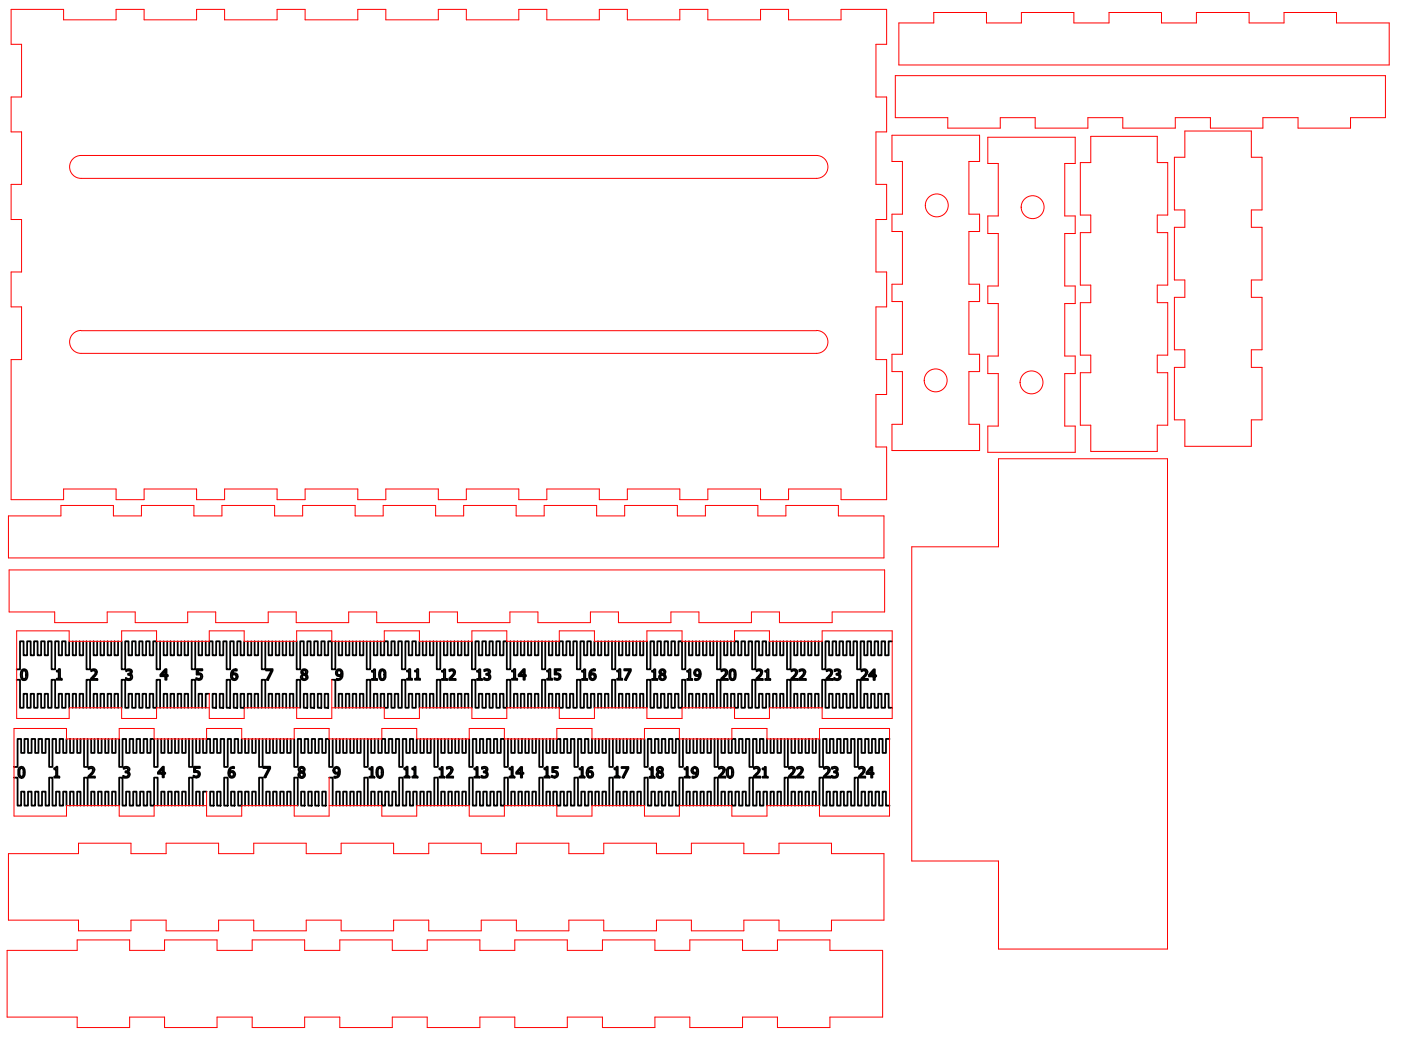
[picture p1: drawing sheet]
<svg xmlns="http://www.w3.org/2000/svg" width="400mm" height="300mm" viewBox="0 0 400 300" stroke-linecap="round" stroke-linejoin="round" font-family="sans-serif">
<!-- layer: Visible (ANSI) -->
<g fill="none" stroke="#f00" stroke-width=".29">
<path d="M3.2 2.7h15v3h14.9v-3h8v3h15v-3h8v3h15v-3h8v3h15.1v-3h8v3h15v-3h8v3h14.9v-3h8v3h15v-3h8v3h15v-3h8v3h15.1v-3h8v3h15v-3h13v10h-3.1v15h3.1v10h-3.1v15h3.1v10h-3.1v15h3.1v9.9h-3.1v15.1h3.1v10h-3.1v14.9h3.1v15.1h-13v-3h-15v3h-8v-3h-15.1v3h-8v-3h-15v3h-8v-3h-15v3h-8v-3h-14.9v3h-8v-3h-15v3h-8v-3h-15.1v3h-8v-3h-15v3h-8v-3h-15v3h-8v-3h-14.9v3h-15v-40h3v-15.1h-3v-9.9h3v-15h-3v-10h3v-15h-3v-10h3v-15h-3zM256.7 6.6h9.9v-3h15.1v3h10v-3h14.9v3h10.1v-3h15v3h9.9v-3h15.1v3h9.9v-3h15v3h15.1v12h-140zM254.7 38.6h25v7.5h-3v15.1h3v4.9h-3v15.1h3v4.9h-3v15.1h3v4.9h-3v15.1h3v7.5h-25v-7.5h3v-15.1h-3v-4.9h3v-15.1h-3v-4.9h3v-15.1h-3v-4.9h3v-15.1h-3zM255.7 21.6h139.9v12h-10v3h-15v-3h-10v3h-15v-3h-10v3h-15v-3h-10v3h-15v-3h-10v3h-15v-3h-14.9zM282.1 39.2h24.9v7.5h-3v15h3v5h-3v15h3v5h-3v15h3v5h-3v15h3v7.5h-24.9v-7.5h3v-15h-3v-5h3v-15h-3v-5h3v-15h-3v-5h3v-15h-3zM311.5 38.9h19v7.5h2.9v15h-2.9v5h2.9v15h-2.9v5h2.9v15h-2.9v5h2.9v15h-2.9v7.5h-19v-7.5h-3v-15h3v-5h-3v-15h3v-5h-3v-15h3v-5h-3v-15h3zM338.3 37.4h19v7.5h3.1v15.1h-3.1v4.9h3.1v15.1h-3.1v4.9h3.1v15h-3.1v5h3.1v15h-3.1v7.6h-19v-7.6h-3v-15h3v-5h-3v-15h3v-4.9h-3v-15.1h3v-4.9h-3v-15.1h3zM23.1 44.4a3.3 3.3 0 0 0-3.2 3.3 3.3 3.3 0 0 0 3.2 3.2M23.2 44.4h209.9a3.3 3.3 0 0 1 3.3 3.3 3.3 3.3 0 0 1-3.3 3.2h-209.9M23.1 94.4a3.3 3.3 0 0 0-3.2 3.2 3.3 3.3 0 0 0 3.2 3.3M23.2 94.4h210M233.1 94.4a3.3 3.3 0 0 1 3.3 3.2 3.3 3.3 0 0 1-3.3 3.3h-209.9"/>
<path d="M285.1 131h48.3v140h-48.3v-25.1h-24.8v-89.7h24.8zM2.4 147.3h15v-3h15v3h8v-3h15v3h8v-3h15v3h8v-3h15v3h8v-3h15v3h8v-3h15v3h8v-3h15v3h8v-3h15v3h8v-3h15v3h8v-3h15v3h13v12h-250zM2.6 162.8h250v12h-15v3h-15v-3h-8v3h-15v-3h-8v3h-15v-3h-8v3h-15v-3h-8v3h-15v-3h-8v3h-15v-3h-8v3h-15v-3h-8v3h-15v-3h-8v3h-15v-3h-8v3h-15v-3h-13zM59.8 198.1v7.1h9.9v-3.1h16M94.7 194.1v11.1h-10v-3.1M59.8 202.1h-15.1v3.1h-10v-3.1h-15v3.1h-14.9v-25h14.9v2.9h15v-2.9h10v2.9h15.1v-2.9h9.9v2.9h15v-2.9h10v2.9h15v-2.9h10.1v2.9h14.9v-2.9h10v2.9h15v-2.9h10v2.9h15v-2.9h10.1v2.9h14.9v-2.9h10v2.9h15.1v-2.9h20v25h-20v-3.1h-15.1v3.1h-10v-3.1h-14.9v3.1h-10.1v-3.1h-15v3.1h-10v-3.1h-15v3.1h-10v-3.1h-14.9v3.1h-10.1v-3.1h-15M59 230.1h-15v3h-10v-3h-15v3h-15v-25.1h15v3h15v-3h10v3h15v-3h10v3h15v-3h10v3h15v-3h10v3h15v-3h10v3h15v-3h10v3h15v-3h10v3h15v-3h10v3h15v-3h20v25.1h-20v-3h-15v3h-10v-3h-15v3h-10v-3h-15v3h-10v-3h-15v3h-10v-3h-15v3h-10v-3h-15M59 226.1v7h10v-3h16M94 222.1v11h-10v-3M2.4 243.8h20v-3h15v3h10v-3h15v3h10.1v-3h14.9v3h10v-3h15v3h10v-3h15v3h10v-3h15v3h10v-3h15.1v3h9.9v-3h15v3h10v-3h15v3h15v19h-15v3h-15v-3h-10v3h-15v-3h-9.9v3h-15.1v-3h-10v3h-15v-3h-10v3h-15v-3h-10v3h-15v-3h-10v3h-14.9v-3h-10.1v3h-15v-3h-10v3h-15v-3h-20zM2 271.4h20v-3h15v3h10v-3h15v3h10v-3h15v3h10v-3h15v3h10v-3h15v3h10v-3h15v3h10v-3h15v3h10v-3h15v3h10v-3h15v3h15v19.1h-15v2.9h-15v-2.9h-10v2.9h-15v-2.9h-10v2.9h-15v-2.9h-10v2.9h-15v-2.9h-10v2.9h-15v-2.9h-10v2.9h-15v-2.9h-10v2.9h-15v-2.9h-10v2.9h-15v-2.9h-10v2.9h-15v-2.9h-20z"/>
<circle cx="267.5" cy="58.7" r="3.3"/>
<circle cx="294.9" cy="59.2" r="3.3"/>
<circle cx="267.2" cy="108.6" r="3.3"/>
<circle cx="294.5" cy="109.2" r="3.3"/>
</g>
<g fill="none" stroke="#000" stroke-width=".51">
<path d="M4.8 194.1h.9v8h1v-4h1v4h1.1v-4h.9v4h1v-4h1v4h1.1v-4h.9v4h1v-8h1v8h1.1v-4h.9v4h1v-4h1v4M6.2 191.5a.89 .89 0 0 1 1.4 0 2.56 2.56 0 0 1-.3 2.7h-.9a2.45 2.45 0 0 1-.2-2.7zM6.6 191.5h.3a.92 .92 0 0 1 .5 1.2l-.2 1.2h-.6l-.3-1.2zM16.2 191.5l.9-.4v2.7h.6v.3h-1.5v-.3h.6v-2h-.6zM19.7 183.1v4h-1v-4h-1v4h-.9v-4h-1.1v8h-1v-8h-1v4h-.9v-4h-1.1v4h-1v-4h-1v4h-.9v-4h-1.1v4h-1v-4h-1v8h-.9M20.8 183.1v4h.9v-4M22.7 183.1v4h1v-4M24.7 183.1v8h1v-8M26 191.3a1 1 0 0 1 1.7 .6l-.1 .6-1.2 1.4h1.4v.3h-1.8v-.4l.7-.7a.92 .92 0 0 0 .1-1.6l-.8 .2zM26.7 183.1v4h1v-4M28.7 183.1v4h1v-4M30.7 183.1v4h1v-4"/>
<path d="M32.7 183.1v4h1v-4M34.7 183.1v8h1.1v-8h.9v4h1v-4h1v4h1.1v-4h.9v4h1v-4h1v4h1.1v-4h.9v8h1v-8M36 191.3l.4-.2a.8 .8 0 0 1 1.2 .3 .8 .8 0 0 1-.5 1.1 .93 .93 0 0 1 .6 1.3 .93 .93 0 0 1-1.4 .4l-.4-.1v-.5a.86 .86 0 0 0 1.4 0v-.6l-.7-.3v-.3l.5-.2 .2-.4a.85 .85 0 0 0-1.3-.1zM46.7 183.1v4h1.1v-4M47.2 191.6v1.2h-1zM47.2 191.1h.4v1.7h.3v.3h-.3v1h-.4v-1h-1.4v-.4zM48.7 183.1v4h1v-4M50.7 183.1v4h1.1v-4M52.7 183.1v4h1v-4M54.7 183.1v8h1.1v-8M56.1 191.1h1.7v.4h-1.3v.8a.99 .99 0 0 1 1.3 .8 .99 .99 0 0 1-1 1.1l-.8-.1v-.5a.91 .91 0 0 0 1.2 .1l.2-.5a.57 .57 0 0 0-.7-.6l-.6 .1zM56.7 183.1v4h1v-4"/>
<path d="M58.7 183.1v4h1.1v-4h.9v4h1v-4h1v4h1.1v-4h.9v8h1v-8h1v4h1.1v-4h.9v4h1v-4M59.8 198.1h-1.1v4M60.7 198.1h1v4h-1zM62.7 198.1h1.1v4h-1.1zM64.7 194.1h1v8h-1zM66.2 191.6l1-.5h.4v.4a.96 .96 0 0 0-1.3 1 .98 .98 0 0 1 1.4 .2 .98 .98 0 0 1-.4 1.4 .98 .98 0 0 1-1.3-.5v-1.4zM66.3 192.7l.6-.1a.65 .65 0 0 1 .6 .4 .65 .65 0 0 1-.2 .8l-.4 .1-.4-.1zM66.7 198.1h1.1v4h-1.1zM68.7 198.1h1v4h-1zM70.7 183.1v4h1.1v-4M72.7 183.1v4h1v-4M74.7 183.1v8h1.1v-8"/>
<path d="M75.9 191.1h2v.4l-1.3 2.6h-.5l1.4-2.6h-1.6zM76.7 183.1v4h1v-4M78.7 183.1v4h1.1v-4M80.7 183.1v4h1v-4M82.7 183.1v4h1.1v-4M84.7 183.1v8h1v-8h1v4h1.1v-4h.9v4h1v-4h1v4h1.1v-4h.9v4h1v-4h1v8h1.1v-8M86.2 191.3a.85 .85 0 0 1 1.3 0 .85 .85 0 0 1-.2 1.3 .93 .93 0 0 1 .2 1.5 .93 .93 0 0 1-1.5-.3 .99 .99 0 0 1 .4-1.3l-.4-.2v-.4zM86.5 191.5h.7l.1 .7-.2 .3-.7-.4zM86.6 192.7l.5 .2 .3 .5-.1 .4-.4 .2-.4-.2-.2-.4zM86.7 198.1h1.1v4h-1.1zM88.7 198.1h1v4h-1zM90.7 198.1h1.1v4h-1.1z"/>
<path d="M92.7 198.1h1v4h-1zM94.7 194.1h1.1v8M96.1 191.4a.97 .97 0 0 1 1.7 .4 1.77 1.77 0 0 1-1.3 2.5l-.4-.1v-.4a.84 .84 0 0 0 1 0 .84 .84 0 0 0 .3-.9 .99 .99 0 0 1-1.4-.1 .99 .99 0 0 1 .1-1.4zM96.6 191.5h.4a.93 .93 0 0 1 .4 1.1l-.5 .2-.4-.1a.78 .78 0 0 1 .1-1.2zM96.7 183.1v4h1v-4M98.7 183.1v4h1.1v-4M100.7 183.1v4h1v-4M102.7 183.1v4h1.1v-4M104.7 183.1v8h1v-8M106.2 191.6l.9-.5v2.8h.6v.3h-1.5v-.3h.5v-2.1h-.5zM106.7 183.1v4h1.1v-4M108.5 191.5a.89 .89 0 0 1 1.4 0l.2 .5a2.17 2.17 0 0 1-.5 2.2h-.9a2.45 2.45 0 0 1-.2-2.7z"/>
<path d="M108.7 183.1v4h1v-4h1v4h1.1v-4h.9v4h1v-4h1v8h1.1v-8h.9v4h1v-4h1v4h1.1v-4M108.9 191.5h.3a.92 .92 0 0 1 .5 1.2l-.2 1.2h-.6l-.3-1.2zM116.2 191.5l1-.4v2.7h.5v.3h-1.5v-.3h.6v-2h-.6zM118.5 191.5l.9-.4v2.7h.6v.3h-1.5v-.3h.6v-2h-.6zM120.7 183.1v4h1v-4M122.7 183.1v4h1.1v-4M124.7 183.1v8h1v-8M126.2 191.6l.9-.5v2.8h.6v.3h-1.5v-.3h.5v-2.1h-.5zM126.7 183.1v4h1.1v-4M128.3 191.3a1 1 0 0 1 1.7 .6l-.1 .6-1.2 1.4h1.4v.3h-1.8v-.4l.7-.7a1.12 1.12 0 0 0 .4-1.5l-.4-.1-.7 .2zM128.7 183.1v4h1v-4M130.7 183.1v4h1.1v-4"/>
<path d="M132.7 183.1v4h1v-4M134.7 183.1v8h1.1v-8h.9v4h1v-4h1v4h1.1v-4h.9v4h1v-4h1v4h1.1v-4h.9v8h1v-8M136.2 191.6l1-.5v2.8h.5v.3h-1.5v-.3h.6v-2.1h-.6zM138.3 191.3l.4-.2a.8 .8 0 0 1 1.2 .3 .8 .8 0 0 1-.5 1.1 .93 .93 0 0 1 .6 1.3 .93 .93 0 0 1-1.4 .4l-.4-.1v-.5a.78 .78 0 0 0 1 .3 .78 .78 0 0 0 .4-.9l-.8-.3v-.3l.6-.2 .2-.4a.78 .78 0 0 0-1.3-.1zM146.2 191.5h.5l.1-.4h.3v2.7h.6v.3h-1.5v-.3h.5v-2h-.5zM146.7 183.1v4h1.1v-4M148.7 183.1v4h1v-4M149.5 191.6v1.2h-1.1zM149.5 191.1h.4v1.7h.3v.3h-.3v1h-.4v-1h-1.4v-.4zM150.7 183.1v4h1v-4M152.7 183.1v4h1v-4M154.7 183.1v8h1v-8"/>
<path d="M156.2 191.5l1-.4v2.7h.5v.3h-1.5v-.3h.5v-2h-.5zM156.7 183.1v4h1v-4M158.4 191.1h1.7v.4h-1.3v.8a.99 .99 0 0 1 1.3 .8 .99 .99 0 0 1-1 1.1l-.8-.1v-.5a.85 .85 0 0 0 1.3-.1 .61 .61 0 0 0 0-.6 .61 .61 0 0 0-.6-.3l-.6 .1zM158.7 183.1v4h1v-4h1v4h1v-4h1.1v4h.9v-4h1v8h1v-8h1.1v4h.9v-4h1v4h1v-4M166.2 191.6l.9-.5v2.8h.6v.3h-1.5v-.3h.6v-2.1h-.6zM168.5 191.6l1-.5h.4v.4a.93 .93 0 0 0-1.3 1 .98 .98 0 0 1 1.4 .2 .98 .98 0 0 1-.4 1.4 .98 .98 0 0 1-1.3-.5v-1.4zM168.6 192.7l.6-.1a.65 .65 0 0 1 .6 .4 .65 .65 0 0 1-.2 .8l-.4 .1-.4-.1zM170.8 183.1v4h.9v-4M172.7 183.1v4h1v-4M174.8 183.1v8h.9v-8M176.2 191.5l1-.4v2.7h.5v.3h-1.5v-.3h.5v-2h-.5zM176.7 183.1v4h1v-4"/>
<path d="M178.2 191.1h1.9v.5l-1.3 2.5h-.4l1.4-2.6h-1.6zM178.8 183.1v4h.9v-4M180.7 183.1v4h1v-4M182.8 183.1v4h.9v-4M184.7 183.1v8h1v-8h1.1v4h.9v-4h1v4h1v-4h1.1v4h.9v-4h1v4h1v-4h1.1v8h.9v-8M186.2 191.6l.9-.5v2.8h.6v.3h-1.5v-.3h.6v-2.1h-.6zM188.5 191.3a.84 .84 0 0 1 1.3 0 .84 .84 0 0 1-.2 1.3 .95 .95 0 0 1 .1 1.6 .95 .95 0 0 1-1.5-.4 .99 .99 0 0 1 .5-1.3l-.5-.6zM188.8 191.5h.7l.2 .4-.3 .6-.7-.4zM188.9 192.7l.8 .4v.3l-.1 .4-.4 .2-.5-.2-.1-.4zM196.2 191.6l1-.5v2.8h.5v.3h-1.5v-.3h.5v-2.1h-.5zM196.7 183.1v4h1v-4M198.4 191.4a.92 .92 0 0 1 1.6 .4 1.6 1.6 0 0 1 0 1.7 1.6 1.6 0 0 1-1.6 .7v-.4a.84 .84 0 0 0 1 0 .84 .84 0 0 0 .3-.9 .99 .99 0 0 1-1.4-.1 .99 .99 0 0 1 .1-1.4z"/>
<path d="M198.7 191.6l.4-.2 .4 .2 .2 1-.5 .2-.4-.1-.2-.5zM198.8 183.1v4h.9v-4M200.7 183.1v4h1v-4M202.8 183.1v4h.9v-4M204.7 183.1v8h1v-8M206 191.3a1.03 1.03 0 0 1 1.7 .6l-.1 .6-1.3 1.4h1.5v.3h-1.9v-.4a2 2 0 0 0 1.2-2.2l-.3-.1-.8 .2zM206.8 183.1v4h.9v-4M208.4 191.5a.91 .91 0 0 1 1-.4 .91 .91 0 0 1 .7 .9 2.39 2.39 0 0 1-.5 2.2 .89 .89 0 0 1-1.3-.8zM208.7 183.1v4h1v-4h1.1v4h.9v-4h1v4h1v-4h1.1v8h.9v-8h1v4h1v-4h1.1v4h.9v-4M208.9 191.5h.3a1.63 1.63 0 0 1 0 2.4h-.3l-.3-.7v-1zM216 191.3a1 1 0 0 1 1.7 .6 3.3 3.3 0 0 1-1.4 2h1.5v.3h-1.8v-.4l.7-.7a1.24 1.24 0 0 0 .5-1.5l-.4-.1-.8 .2zM218.5 191.6l1-.5v2.8h.5v.3h-1.5v-.3h.5v-2.1h-.5z"/>
<path d="M220.7 183.1v4h1v-4M222.8 183.1v4h.9v-4M224.7 183.1v8h1v-8M226 191.3a1.03 1.03 0 0 1 1.7 .6l-.2 .6-1.2 1.4h1.5v.3h-1.9v-.4a2 2 0 0 0 1.2-2.2l-.3-.1-.8 .2zM226.8 183.1v4h.9v-4M228.3 191.3a1.03 1.03 0 0 1 1.7 .6l-.2 .6-1.2 1.4h1.5v.3h-1.9v-.4a2 2 0 0 0 1.2-2.2l-.4-.1-.7 .2zM228.7 183.1v4h1v-4M230.8 183.1v4h.9v-4M232.7 183.1v4h1v-4M234.8 183.1v8h.9v-8h1v4h1v-4h1.1v4h.9v-4h1v4h1v-4h1.1v4h.9v-4h1v8h1v-8h1.1v4h.9v-4h1v4h1v-4h1.1v4h.9v-4h1v4h1v-4h1.1M236 191.3a1 1 0 0 1 1.7 .6 3.3 3.3 0 0 1-1.4 2h1.5v.3h-1.8v-.4l.7-.7a1.24 1.24 0 0 0 .5-1.5l-.4-.1-.8 .2zM238.3 191.3l.3-.2a.81 .81 0 0 1 1.2 .3 .81 .81 0 0 1-.3 1.1 .95 .95 0 0 1 .5 1.4 .95 .95 0 0 1-1.4 .3l-.4-.1 .1-.5a.85 .85 0 0 0 1.2 .2l.1-.8-.8-.3v-.3l.6-.2 .2-.4a.78 .78 0 0 0-1.3-.1z"/>
<path d="M246 191.3a1.03 1.03 0 0 1 1.7 .6l-.2 .6-1.2 1.4h1.5v.3h-1.9v-.4a2 2 0 0 0 1.2-2.2l-.3-.1-.8 .2zM249.4 191.7v1.2h-1zM249.5 191.1h.3v1.8h.4v.3h-.4v1h-.4v-1h-1.3v-.5zM5.4 219.3a.91 .91 0 0 1 1-.3 .91 .91 0 0 1 .6 .9 2.25 2.25 0 0 1-.4 2.2 .96 .96 0 0 1-1.4-.8zM5.8 219.4l.4-.1a1.63 1.63 0 0 1 0 2.5h-.4l-.2-.7v-1.1zM15.5 219.4l.9-.4v2.8h.6v.3h-1.5v-.3h.5v-2.1h-.5zM19 211v4h-1v-4h-1v4h-1v-4h-1v8h-1v-8h-1v4h-1v-4h-1v4h-1v-4h-1v4h-1v-4h-1v4h-1v-4h-1v8h-1M20 211v4h1v-4M20.8 202.1v-4h.9v4M22 211v4h1v-4M22.7 202.1v-4h1v4M24 211v8h1v-8"/>
<path d="M24.7 202.1v-8h1v8M25.3 219.2a1.03 1.03 0 0 1 1.1-.2 1.03 1.03 0 0 1 .6 .9l-.2 .5-1.2 1.4h1.5v.3h-1.9v-.4a2.02 2.02 0 0 0 1.2-2.2l-.4-.2-.7 .3zM26 211v4h1v-4M26.7 202.1v-4h1v4M28 211v4h1v-4M28.7 202.1v-4h1v4M30 211v4h1v-4M30.7 202.1v-4h1v4M32 211v4h1v-4M32.7 202.1v-4h1v4M34 211v8h1v-8h1v4h1v-4h1v4h1v-4h1v4h1v-4h1v4h1v-4h1v8h1v-8M34.7 202.1v-8h1.1v8h.9v-4h1v4h1v-4h1.1v4h.9v-4h1v4h1v-4h1.1v4h.9v-8h1v8"/>
<path d="M35.3 219.2l.3-.2a.81 .81 0 0 1 1.2 .3 .81 .81 0 0 1-.4 1.1 .97 .97 0 0 1 .5 1.3 .97 .97 0 0 1-1.3 .4l-.4-.1v-.4a.85 .85 0 0 0 1.4-.2v-.5l-.8-.3v-.3l.7-.3-.1-.5-.3-.2-.8 .3zM46 211v4h1v-4M46.4 219.5v1.2h-1zM46.5 219h.3v1.7h.4v.3h-.4v1h-.4v-1h-1.3v-.5zM46.7 202.1v-4h1.1v4M48 211v4h1v-4M48.7 202.1v-4h1v4M50 211v4h1v-4M50.7 202.1v-4h1.1v4M52 211v4h1v-4M52.7 202.1v-4h1v4M54 211v8h1v-8"/>
<path d="M54.7 202.1v-8h1.1v8M55.4 219h1.7v.3h-1.3v.9a.99 .99 0 0 1 1.3 .7 .99 .99 0 0 1-1 1.2l-.9-.2 .1-.4a.85 .85 0 0 0 1.3-.1v-.3a.49 .49 0 0 0-.6-.6h-.6zM56 211v4h1v-4M56.7 202.1v-4h1v4M58 211v4h1v-4h1v4h1v-4h1v4h1v-4h1v8h1v-8h1v4h1v-4h1v4h1v-4M65.5 219.5l1-.5h.4v.4a.93 .93 0 0 0-1.3 1 .98 .98 0 0 1 1.4 .2 .98 .98 0 0 1-.4 1.4 .98 .98 0 0 1-1.3-.6l-.1-.7zM70 211v4h1v-4M70.7 202.1v-4h1.1v4M72 211v4h1v-4M72.7 202.1v-4h1v4M74 211v8h1v-8M74.7 202.1v-8h1.1v8"/>
<path d="M75.2 219h2v.5l-1.4 2.5h-.4l1.4-2.7h-1.6zM76 211v4h1v-4M76.7 202.1v-4h1v4M78 211v4h1v-4M78.7 202.1v-4h1.1v4M80 211v4h1v-4M80.7 202.1v-4h1v4M82 211v4h1v-4M82.7 202.1v-4h1.1v4M84 211v8h1v-8h1v4h1v-4h1v4h1v-4h1v4h1v-4h1v4h1v-4h1v8h1v-8M84.7 202.1v-8h1v8M85.5 219.2a.86 .86 0 0 1 1.3 0 .86 .86 0 0 1-.2 1.3 .92 .92 0 0 1 .2 1.4 .92 .92 0 0 1-1.4 0 .92 .92 0 0 1 .3-1.4 .77 .77 0 0 1-.2-1.3z"/>
<path d="M85.8 219.4h.8v.7l-.2 .3-.7-.4zM95.4 219.3a.91 .91 0 0 1 1-.3 .91 .91 0 0 1 .6 .7 1.75 1.75 0 0 1-1.2 2.4h-.4v-.3a.93 .93 0 0 0 1.3-1 .99 .99 0 0 1-1.4-.1 .99 .99 0 0 1 .1-1.4zM95.9 219.3h.4l.3 .5 .1 .7-.6 .2a.74 .74 0 0 1-.5-.6 .74 .74 0 0 1 .3-.8zM96 211v4h1v-4M96.7 202.1v-4h1v4M98 211v4h1v-4M98.7 202.1v-4h1.1v4M100 211v4h1v-4M100.7 202.1v-4h1v4M102 211v4h1v-4M102.7 202.1v-4h1.1v4M104 211v8h1v-8"/>
<path d="M104.7 202.1v-8h1v8M105.5 219.5l.9-.5v2.8h.5v.3h-1.4v-.3h.5v-2.1h-.5zM106 211v4h1v-4M106.7 202.1v-4h1.1v4M107.7 219.3a.91 .91 0 0 1 1-.3 .91 .91 0 0 1 .6 .9 2.25 2.25 0 0 1-.4 2.2 .96 .96 0 0 1-1.4-.8zM108 211v4h1v-4h1v4h1v-4h1v4h1v-4h1v8h1v-8h1v4h1v-4h1v4h1v-4M108.1 219.4h.6l.3 .6-.1 1.5-.4 .3h-.4l-.2-.7v-1.1zM108.7 202.1v-4h1v4h1v-4h1.1v4h.9v-4h1v4h1v-8h1.1v8h.9v-4h1v4h1v-4h1.1v4M115.4 219.4l.6-.1 .1-.3h.3v2.8h.6v.3h-1.6v-.3h.6v-2.1h-.6zM117.7 219.4l.5-.1 .2-.3h.3v2.8h.6v.3h-1.6v-.3h.6v-2.1h-.6zM120 211v4h1v-4M120.7 202.1v-4h1v4"/>
<path d="M122 211v4h1v-4M122.7 202.1v-4h1.1v4M124 211v8h1v-8M124.7 202.1v-8h1v8M125.5 219.5l.9-.5v2.8h.5v.3h-1.4v-.3h.5v-2.1h-.5zM126 211v4h1v-4M126.7 202.1v-4h1.1v4M127.6 219.2a1 1 0 0 1 1.3-.1 1 1 0 0 1 .2 1.3l-1.2 1.4h1.5v.3h-1.9v-.4l.8-.8a1.33 1.33 0 0 0 .4-1.4l-.4-.2-.7 .3zM128 211v4h1v-4M128.7 202.1v-4h1v4M130 211v4h1v-4M130.7 202.1v-4h1.1v4"/>
<path d="M132 211v4h1v-4M132.7 202.1v-4h1v4M134 211v8h1v-8h1v4h1v-4h1v4h1v-4h1v4h1v-4h1v4h1v-4h1v8h1v-8M134.7 202.1v-8h1.1v8h.9v-4h1v4h1v-4h1.1v4h.9v-4h1v4h1v-4h1.1v4h.9v-8h1v8M135.4 219.5l.6-.1 .1-.4h.3v2.8h.6v.3h-1.6v-.3h.6v-2.1h-.6zM137.6 219.2l.3-.2a.81 .81 0 0 1 1.2 .3 .81 .81 0 0 1-.4 1.1 .97 .97 0 0 1 .5 1.3 .97 .97 0 0 1-1.3 .4l-.4-.1v-.4a.85 .85 0 0 0 1.4-.2v-.5l-.8-.3v-.3l.6-.1 .2-.4-.5-.5-.8 .3zM145.5 219.4l.9-.4v2.8h.5v.3h-1.4v-.3h.5v-2.1h-.5zM146 211v4h1v-4M146.7 202.1v-4h1.1v4M148 211v4h1v-4M148.7 202.1v-4h1v4M148.7 219.5v1.2h-1z"/>
<path d="M148.7 219h.4v1.7h.4v.3h-.4v1.1h-.4v-1.1h-1.3v-.5zM150 211v4h1v-4M150.7 202.1v-4h1v4M152 211v4h1v-4M152.7 202.1v-4h1v4M154 211v8h1v-8M154.7 202.1v-8h1v8M155.4 219.4l.6-.1 .1-.3h.3v2.8h.6v.3h-1.6v-.3h.6v-2.1h-.6zM156 211v4h1v-4M156.7 202.1v-4h1v4M157.7 219h1.6v.3h-1.2v.9a1.01 1.01 0 0 1 1.3 .8 1.01 1.01 0 0 1-1 1.1l-.9-.2 .1-.4a.85 .85 0 0 0 1.3-.1l-.2-.8-1-.1zM158 211v4h1v-4h1v4h1v-4h1v4h1v-4h1v8h1v-8h1v4h1v-4h1v4h1v-4"/>
<path d="M158.7 202.1v-4h1v4h1v-4h1v4h1.1v-4h.9v4h1v-8h1v8h1.1v-4h.9v4h1v-4h1v4M165.5 219.5l.9-.5v2.8h.5v.3h-1.4v-.3h.6v-2.1h-.6zM167.8 219.5l1-.5h.4v.4a.93 .93 0 0 0-1.3 1 .95 .95 0 0 1 1.4 .2 .95 .95 0 0 1-.4 1.4 .95 .95 0 0 1-1.3-.6l-.2-.7zM170 211v4h1v-4M170.8 202.1v-4h.9v4M172 211v4h1v-4M172.7 202.1v-4h1v4M174 211v8h1v-8M174.8 202.1v-8h.9v8M175.5 219.4l.5-.1 .1-.3h.3v2.8h.6v.3h-1.5v-.3h.5v-2.1h-.5zM176 211v4h1v-4M176.7 202.1v-4h1v4"/>
<path d="M177.5 219h2v.5l-1.4 2.6h-.4l1.4-2.8h-1.6zM178 211v4h1v-4M178.8 202.1v-4h.9v4M180 211v4h1v-4M180.7 202.1v-4h1v4M182 211v4h1v-4M182.8 202.1v-4h.9v4M184 211v8h1v-8h1v4h1v-4h1v4h1v-4h1v4h1v-4h1v4h1v-4h1v8h1v-8M184.7 202.1v-8h1v8h1.1v-4h.9v4h1v-4h1v4h1.1v-4h.9v4h1v-4h1v4h1.1v-8h.9v8M185.5 219.5l.9-.5v2.8h.5v.3h-1.4v-.3h.5v-2.1h-.5zM187.8 219.2a.86 .86 0 0 1 1.3 0 .86 .86 0 0 1-.2 1.3 .92 .92 0 0 1 .2 1.4 .92 .92 0 0 1-1.4 0 .92 .92 0 0 1 .3-1.4 .77 .77 0 0 1-.2-1.3zM188.1 219.4h.7l.2 .4-.3 .6-.7-.4-.1-.3z"/>
<path d="M195.5 219.5l.5-.1 .1-.4h.3v2.8h.6v.3h-1.5v-.3h.5v-2.1h-.5zM196 211v4h1v-4M196.7 202.1v-4h1v4M197.7 219.3a.91 .91 0 0 1 1-.3 .91 .91 0 0 1 .6 .7 1.75 1.75 0 0 1-1.2 2.4h-.4v-.3a.93 .93 0 0 0 1.3-1 .99 .99 0 0 1-1.4-.1 .99 .99 0 0 1 .1-1.4zM198 219.5l.6-.2 .3 .5 .1 .7-.6 .2-.3-.2-.2-.1zM198 211v4h1v-4M198.8 202.1v-4h.9v4M200 211v4h1v-4M200.7 202.1v-4h1v4M202 211v4h1v-4M202.8 202.1v-4h.9v4M204 211v8h1v-8"/>
<path d="M204.7 202.1v-8h1v8M205.3 219.2a1 1 0 0 1 1.3-.1 1 1 0 0 1 .2 1.3l-1.2 1.4h1.5v.3h-1.9v-.4l.8-.8a1.33 1.33 0 0 0 .4-1.4l-.3-.2-.8 .3zM206 211v4h1v-4M206.8 202.1v-4h.9v4M208 219.1l.5-.1a1.81 1.81 0 0 1 .4 3.1 .92 .92 0 0 1-1.4-.8 2.06 2.06 0 0 1 .5-2.2zM208 211v4h1v-4h1v4h1v-4h1v4h1v-4h1v8h1v-8h1v4h1v-4h1v4h1v-4M208.2 219.4h.5l.3 .6-.1 1.5-.4 .3h-.3l-.3-.7v-1.1zM208.7 202.1v-4h1v4h1.1v-4h.9v4h1v-4h1v4h1.1v-8h.9v8h1v-4h1v4h1.1v-4h.9v4M215.3 219.2a1.03 1.03 0 0 1 1.3-.1 1.03 1.03 0 0 1 .3 1.3l-1.3 1.4h1.5v.3h-1.9v-.4a3 3 0 0 0 1.4-1.8l-.2-.4-.4-.2-.7 .3zM217.7 219.5l1-.5v2.8h.6v.3h-1.6v-.3h.6v-2.1h-.6zM220 211v4h1v-4M220.7 202.1v-4h1v4"/>
<path d="M222 211v4h1v-4M222.8 202.1v-4h.9v4M224 211v8h1v-8M224.7 202.1v-8h1v8M225.3 219.2a1 1 0 0 1 1.3-.1 1 1 0 0 1 .2 1.3l-1.2 1.4h1.5v.3h-1.9v-.4l.7-.8a1.24 1.24 0 0 0 .5-1.4l-.3-.2-.8 .3zM226 211v4h1v-4M226.8 202.1v-4h.9v4M227.6 219.2a1 1 0 0 1 1.3-.1 1 1 0 0 1 .2 1.3l-1.2 1.4h1.5v.3h-1.9v-.4l.8-.8a1.33 1.33 0 0 0 .4-1.4l-.4-.2-.7 .3zM228 211v4h1v-4M228.7 202.1v-4h1v4M230 211v4h1v-4M230.8 202.1v-4h.9v4"/>
<path d="M232 211v4h1v-4M232.7 202.1v-4h1v4M234 211v8h1v-8h1v4h1v-4h1v4h1v-4h1v4h1v-4h1v4h1v-4h1v8h1v-8h1v4h1v-4h1v4h1v-4h1v4h1v-4h1v4h1v-4h1M234.8 202.1v-8h.9v8h1v-4h1v4h1.1v-4h.9v4h1v-4h1v4h1.1v-4h.9v4h1v-8h1v8h1.1v-4h.9v4h1v-4h1v4h1.1v-4h.9v4h1v-4h1v4h1.1M235.3 219.2a1.03 1.03 0 0 1 1.3-.1 1.03 1.03 0 0 1 .3 1.3l-1.3 1.4h1.5v.3h-1.9v-.4a2.02 2.02 0 0 0 1.2-2.2l-.4-.2-.7 .3zM237.6 219.2l.3-.2a.86 .86 0 0 1 1.1 .1 .86 .86 0 0 1 .1 1.1l-.4 .2a.95 .95 0 0 1 .5 1.3 .95 .95 0 0 1-1.3 .4l-.4-.1v-.4a.82 .82 0 0 0 .8 .3 .82 .82 0 0 0 .7-.7l-.2-.5-.7-.1v-.3l.7-.3-.1-.5-.4-.2-.7 .3zM245.3 219.2a1 1 0 0 1 1.3-.1 1 1 0 0 1 .2 1.3l-1.2 1.4h1.5v.3h-1.9v-.4l.7-.8a1.24 1.24 0 0 0 .5-1.4l-.3-.2-.8 .3zM248.7 219.5v1.2h-1zM248.7 219h.4v1.7h.4v.4h-.4v1h-.4v-1h-1.3v-.5zM4 222.1h1v8h1v-4h1v4h1v-4h1v4h1v-4h1v4h1v-4h1v4h1v-8h1v8h1v-4h1v4h1v-4h1v4M20 230.1v-4h1v4M22 230.1v-4h1v4"/>
<path d="M24 230.1v-8h1v8M26 230.1v-4h1v4M28 230.1v-4h1v4M30 230.1v-4h1v4M32 230.1v-4h1v4M34 230.1v-8h1v8h1v-4h1v4h1v-4h1v4h1v-4h1v4h1v-4h1v4h1v-8h1v8M46 230.1v-4h1v4M48 230.1v-4h1v4M50 230.1v-4h1v4M52 230.1v-4h1v4M54 230.1v-8h1v8M56 230.1v-4h1v4"/>
<path d="M59 226.1h-1v4M60 226.1h1v4h-1zM62 226.1h1v4h-1zM64 222.1h1v8h-1zM65.6 220.7l.6-.2 .5 .3-.1 .8-.4 .2a.93 .93 0 0 1-.6-1.1zM66 226.1h1v4h-1zM68 226.1h1v4h-1zM70 230.1v-4h1v4M72 230.1v-4h1v4M74 230.1v-8h1v8M76 230.1v-4h1v4M78 230.1v-4h1v4"/>
<path d="M80 230.1v-4h1v4M82 230.1v-4h1v4M84 230.1v-8h1v8M85.9 220.6l.8 .4v.3l-.5 .6-.5-.2-.1-.5zM86 226.1h1v4h-1zM88 226.1h1v4h-1zM90 226.1h1v4h-1zM92 226.1h1v4h-1zM94 222.1h1v8M96 230.1v-4h1v4M98 230.1v-4h1v4M100 230.1v-4h1v4"/>
<path d="M102 230.1v-4h1v4M104 230.1v-8h1v8M106 230.1v-4h1v4M108 230.1v-4h1v4h1v-4h1v4h1v-4h1v4h1v-8h1v8h1v-4h1v4h1v-4h1v4M120 230.1v-4h1v4M122 230.1v-4h1v4M124 230.1v-8h1v8M126 230.1v-4h1v4M128 230.1v-4h1v4M130 230.1v-4h1v4M132 230.1v-4h1v4M134 230.1v-8h1v8h1v-4h1v4h1v-4h1v4h1v-4h1v4h1v-4h1v4h1v-8h1v8"/>
<path d="M146 230.1v-4h1v4M148 230.1v-4h1v4M150 230.1v-4h1v4M152 230.1v-4h1v4M154 230.1v-8h1v8M156 230.1v-4h1v4M158 230.1v-4h1v4h1v-4h1v4h1v-4h1v4h1v-8h1v8h1v-4h1v4h1v-4h1v4M167.9 220.7l.5-.2 .6 .3v.6l-.5 .4a.93 .93 0 0 1-.6-1.1zM170 230.1v-4h1v4M172 230.1v-4h1v4M174 230.1v-8h1v8M176 230.1v-4h1v4"/>
<path d="M178 230.1v-4h1v4M180 230.1v-4h1v4M182 230.1v-4h1v4M184 230.1v-8h1v8h1v-4h1v4h1v-4h1v4h1v-4h1v4h1v-4h1v4h1v-8h1v8M188 220.9l.2-.3 .7 .4 .1 .3-.2 .4-.3 .2-.5-.2-.2-.5zM196 230.1v-4h1v4M198 230.1v-4h1v4M200 230.1v-4h1v4M202 230.1v-4h1v4M204 230.1v-8h1v8M206 230.1v-4h1v4M208 230.1v-4h1v4h1v-4h1v4h1v-4h1v4h1v-8h1v8h1v-4h1v4h1v-4h1v4"/>
<path d="M220 230.1v-4h1v4M222 230.1v-4h1v4M224 230.1v-8h1v8M226 230.1v-4h1v4M228 230.1v-4h1v4M230 230.1v-4h1v4M232 230.1v-4h1v4M234 230.1v-8h1v8h1v-4h1v4h1v-4h1v4h1v-4h1v4h1v-4h1v4h1v-8h1v8h1v-4h1v4h1v-4h1v4h1v-4h1v4h1v-4h1v4h1"/>
</g>
<g fill="#000">
<circle cx="87.3" cy="192.6" r=".25"/>
<circle cx="189.6" cy="192.6" r=".25"/>
<circle cx="85.7" cy="220.5" r=".25"/>
<circle cx="86.6" cy="220.5" r=".25"/>
<circle cx="188" cy="220.5" r=".25"/>
<circle cx="188.9" cy="220.5" r=".25"/>
</g>
</svg>
